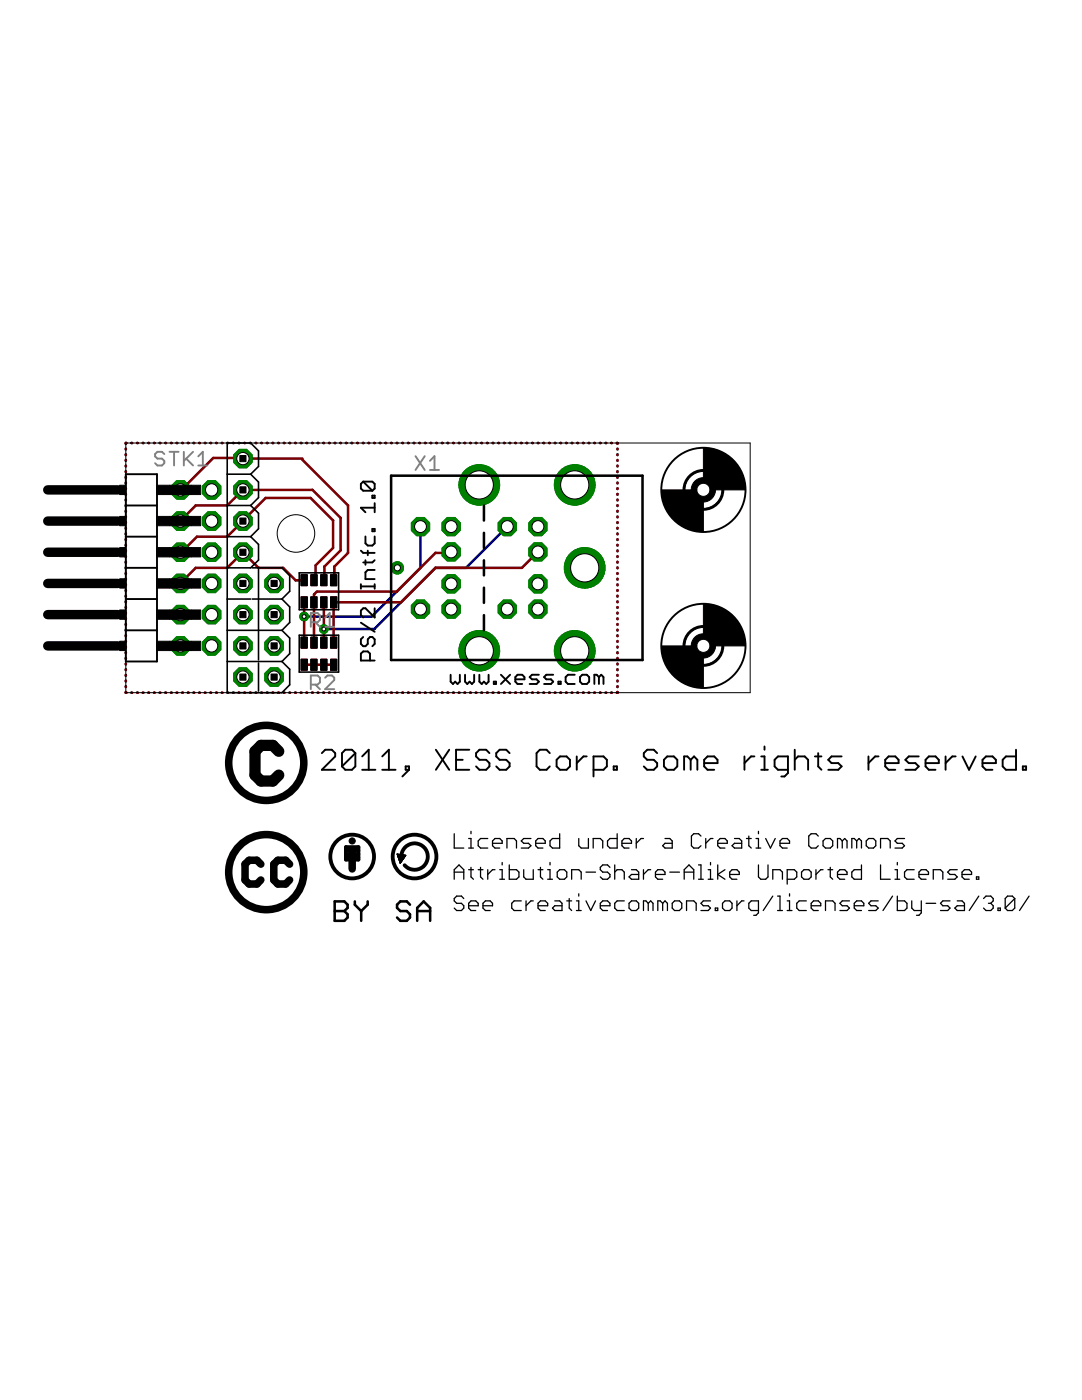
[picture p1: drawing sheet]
<svg xmlns="http://www.w3.org/2000/svg" width="216mm" height="279mm" viewBox="0 0 216 279" stroke-linecap="round" stroke-linejoin="round" font-family="sans-serif">
<g fill="#000080" stroke="#000080" stroke-width=".51">
<path d="M64.6 125.5h10.1z"/>
<path d="M86.9 113.3l-12.2 12.2z"/>
<path d="M86.9 113.3h6.1z"/>
<path d="M93 113.3l8.2-8.2z"/>
<path d="M25.1 138.2h.1z"/>
<path d="M26.2 138.2h.2z"/>
<path d="M27.3 138.2h.2z"/>
<path d="M28.5 138.2h.1z"/>
<path d="M29.6 138.2h.1z"/>
<path d="M30.7 138.2h.2z"/>
<path d="M31.9 138.2h.1z"/>
<path d="M33 138.2h.1z"/>
<path d="M34.1 138.2h.1z"/>
<path d="M35.2 138.2h.2z"/>
<path d="M36.4 138.2h.1z"/>
<path d="M37.5 138.2h.1z"/>
<path d="M38.6 138.2h.2z"/>
<path d="M39.8 138.2h.1z"/>
<path d="M40.9 138.2h.1z"/>
<path d="M42 138.2h.1z"/>
<path d="M43.1 138.2h.1z"/>
<path d="M44.3 138.2h.1z"/>
<path d="M45.4 138.2h.1z"/>
<path d="M46.5 138.2h.1z"/>
<path d="M47.6 138.2h.2z"/>
<path d="M48.7 138.2h.2z"/>
<path d="M49.9 138.2h.1z"/>
<path d="M51 138.2h.1z"/>
<path d="M52.1 138.2h.2z"/>
<path d="M53.3 138.2h.1z"/>
<path d="M54.4 138.2h.1z"/>
<path d="M55.5 138.2h.1z"/>
<path d="M56.6 138.2h.2z"/>
<path d="M57.8 138.2h.1z"/>
<path d="M58.9 138.2h.1z"/>
<path d="M60 138.2h.2z"/>
<path d="M61.2 138.2h.1z"/>
<path d="M62.3 138.2h.1z"/>
<path d="M63.4 138.2h.1z"/>
<path d="M64.5 138.2h.1z"/>
<path d="M65.6 138.2h.2z"/>
<path d="M66.8 138.2h.1z"/>
<path d="M67.9 138.2h.1z"/>
<path d="M69 138.2h.2z"/>
<path d="M70.1 138.2h.2z"/>
<path d="M71.3 138.2h.1z"/>
<path d="M72.4 138.2h.1z"/>
<path d="M73.5 138.2h.2z"/>
<path d="M74.7 138.2h.1z"/>
<path d="M75.8 138.2h.1z"/>
<path d="M76.9 138.2h.1z"/>
<path d="M78 138.2h.2z"/>
<path d="M79.2 138.2h.1z"/>
<path d="M80.3 138.2h.1z"/>
<path d="M81.4 138.2h.1z"/>
<path d="M82.5 138.2h.2z"/>
<path d="M83.7 138.2h.1z"/>
<path d="M84.8 138.2h.1z"/>
<path d="M85.9 138.2h.1z"/>
<path d="M87 138.2h.2z"/>
<path d="M88.2 138.2h.1z"/>
<path d="M89.3 138.2h.1z"/>
<path d="M90.4 138.2h.2z"/>
<path d="M91.5 138.2h.2z"/>
<path d="M92.7 138.2h.1z"/>
<path d="M93.8 138.2h.1z"/>
<path d="M94.9 138.2h.2z"/>
<path d="M96.1 138.2h.1z"/>
<path d="M97.2 138.2h.1z"/>
<path d="M98.3 138.2h.1z"/>
<path d="M99.4 138.2h.2z"/>
<path d="M100.6 138.2h.1z"/>
<path d="M101.7 138.2h.1z"/>
<path d="M102.8 138.2h.1z"/>
<path d="M103.9 138.2h.2z"/>
<path d="M105.1 138.2h.1z"/>
<path d="M106.2 138.2h.1z"/>
<path d="M107.3 138.2h.1z"/>
<path d="M108.4 138.2h.2z"/>
<path d="M109.6 138.2h.1z"/>
<path d="M110.7 138.2h.1z"/>
<path d="M111.8 138.2h.2z"/>
<path d="M112.9 138.2h.2z"/>
<path d="M114.1 138.2h.1z"/>
<path d="M115.2 138.2h.1z"/>
<path d="M116.3 138.2h.2z"/>
<path d="M117.5 138.2h.1z"/>
<path d="M118.6 138.2h.1z"/>
<path d="M119.7 138.2h.1z"/>
<path d="M120.8 138.2h.2z"/>
<path d="M122 138.2h.1z"/>
<path d="M123.1 138.2h.1z"/>
<path d="M123.2 138.1v.1z"/>
<path d="M123.2 137v.1z"/>
<path d="M123.2 135.8v.2z"/>
<path d="M123.2 134.7v.2z"/>
<path d="M123.2 133.6v.1z"/>
<path d="M123.2 132.5v.1z"/>
<path d="M123.2 131.3v.2z"/>
<path d="M123.2 130.2v.1z"/>
<path d="M123.2 129.1v.1z"/>
<path d="M123.2 128v.1z"/>
<path d="M123.2 126.8v.2z"/>
<path d="M123.2 125.7v.1z"/>
<path d="M123.2 124.6v.1z"/>
<path d="M123.2 123.4v.2z"/>
<path d="M123.2 122.3v.1z"/>
<path d="M123.2 121.2v.1z"/>
<path d="M123.2 120v.2z"/>
<path d="M123.2 118.9v.1z"/>
<path d="M123.2 117.8v.1z"/>
<path d="M123.2 116.6v.2z"/>
<path d="M123.2 115.5v.2z"/>
<path d="M123.2 114.4v.1z"/>
<path d="M123.2 113.3v.1z"/>
<path d="M123.2 112.1v.2z"/>
<path d="M123.2 111v.1z"/>
<path d="M123.2 109.9v.1z"/>
<path d="M123.2 108.8v.1z"/>
<path d="M123.2 107.6v.2z"/>
<path d="M123.2 106.5v.1z"/>
<path d="M123.2 105.4v.1z"/>
<path d="M123.2 104.2v.2z"/>
<path d="M123.2 103.1v.1z"/>
<path d="M123.2 102v.1z"/>
<path d="M123.2 100.8v.2z"/>
<path d="M123.2 99.7v.1z"/>
<path d="M123.2 98.6v.1z"/>
<path d="M123.2 97.5v.1z"/>
<path d="M123.2 96.3v.2z"/>
<path d="M123.2 95.2v.1z"/>
<path d="M123.2 94.1v.1z"/>
<path d="M123.2 92.9v.2z"/>
<path d="M123.2 91.8v.1z"/>
<path d="M123.2 90.7v.1z"/>
<path d="M123.2 89.6v.1z"/>
<path d="M123.2 88.4v.2z"/>
<path d="M123.1 88.4h.1z"/>
<path d="M122 88.4h.1z"/>
<path d="M120.8 88.4h.2z"/>
<path d="M119.7 88.4h.1z"/>
<path d="M118.6 88.4h.1z"/>
<path d="M117.5 88.4h.1z"/>
<path d="M116.3 88.4h.2z"/>
<path d="M115.2 88.4h.1z"/>
<path d="M114.1 88.4h.1z"/>
<path d="M112.9 88.4h.2z"/>
<path d="M111.8 88.4h.2z"/>
<path d="M110.7 88.4h.1z"/>
<path d="M109.6 88.4h.1z"/>
<path d="M108.4 88.4h.2z"/>
<path d="M107.3 88.4h.1z"/>
<path d="M106.2 88.4h.1z"/>
<path d="M105.1 88.4h.1z"/>
<path d="M103.9 88.4h.2z"/>
<path d="M102.8 88.4h.2z"/>
<path d="M101.7 88.4h.1z"/>
<path d="M100.6 88.4h.1z"/>
<path d="M99.4 88.4h.2z"/>
<path d="M98.3 88.4h.1z"/>
<path d="M97.2 88.4h.1z"/>
<path d="M96.1 88.4h.1z"/>
<path d="M94.9 88.4h.2z"/>
<path d="M93.8 88.4h.1z"/>
<path d="M92.7 88.4h.1z"/>
<path d="M91.5 88.4h.2z"/>
<path d="M90.4 88.4h.2z"/>
<path d="M89.3 88.4h.1z"/>
<path d="M88.2 88.4h.1z"/>
<path d="M87.1 88.4h.1z"/>
<path d="M85.9 88.4h.1z"/>
<path d="M84.8 88.4h.1z"/>
<path d="M83.7 88.4h.1z"/>
<path d="M82.5 88.4h.2z"/>
<path d="M81.4 88.4h.2z"/>
<path d="M80.3 88.4h.1z"/>
<path d="M79.2 88.4h.1z"/>
<path d="M78 88.4h.2z"/>
<path d="M76.9 88.4h.1z"/>
<path d="M75.8 88.4h.1z"/>
<path d="M74.7 88.4h.1z"/>
<path d="M73.5 88.4h.2z"/>
<path d="M72.4 88.4h.1z"/>
<path d="M71.3 88.4h.1z"/>
<path d="M70.1 88.4h.2z"/>
<path d="M69 88.4h.2z"/>
<path d="M67.9 88.4h.1z"/>
<path d="M66.8 88.4h.1z"/>
<path d="M65.7 88.4h.1z"/>
<path d="M64.5 88.4h.2z"/>
<path d="M63.4 88.4h.1z"/>
<path d="M62.3 88.4h.1z"/>
<path d="M61.2 88.4h.1z"/>
<path d="M60 88.4h.2z"/>
<path d="M58.9 88.4h.1z"/>
<path d="M57.8 88.4h.1z"/>
<path d="M56.6 88.4h.2z"/>
<path d="M55.5 88.4h.1z"/>
<path d="M54.4 88.4h.1z"/>
<path d="M53.3 88.4h.1z"/>
<path d="M52.1 88.4h.2z"/>
<path d="M51 88.4h.1z"/>
<path d="M49.9 88.4h.1z"/>
<path d="M48.8 88.4h.1z"/>
<path d="M47.6 88.4h.2z"/>
<path d="M46.5 88.4h.1z"/>
<path d="M45.4 88.4h.1z"/>
<path d="M44.3 88.4h.1z"/>
<path d="M43.1 88.4h.2z"/>
<path d="M42 88.4h.1z"/>
<path d="M40.9 88.4h.1z"/>
<path d="M39.8 88.4h.1z"/>
<path d="M38.6 88.4h.2z"/>
<path d="M37.5 88.4h.1z"/>
<path d="M36.4 88.4h.1z"/>
<path d="M35.2 88.4h.2z"/>
<path d="M34.1 88.4h.1z"/>
<path d="M33 88.4h.1z"/>
<path d="M31.9 88.4h.1z"/>
<path d="M30.7 88.4h.2z"/>
<path d="M29.6 88.4h.1z"/>
<path d="M28.5 88.4h.1z"/>
<path d="M27.4 88.4h.1z"/>
<path d="M26.2 88.4h.2z"/>
<path d="M25.1 88.4h.1z"/>
<path d="M25.1 88.4v.1z"/>
<path d="M25.1 89.6v.1z"/>
<path d="M25.1 90.7v.1z"/>
<path d="M25.1 91.8v.1z"/>
<path d="M25.1 92.9v.2z"/>
<path d="M25.1 94.1v.1z"/>
<path d="M25.1 95.2v.1z"/>
<path d="M25.1 96.3v.2z"/>
<path d="M25.1 97.5v.1z"/>
<path d="M25.1 98.6v.1z"/>
<path d="M25.1 99.7v.1z"/>
<path d="M25.1 100.8v.2z"/>
<path d="M25.1 102v.1z"/>
<path d="M25.1 103.1v.1z"/>
<path d="M25.1 104.2v.2z"/>
<path d="M25.1 105.3v.2z"/>
<path d="M25.1 106.5v.1z"/>
<path d="M25.1 107.6v.1z"/>
<path d="M25.1 108.7v.2z"/>
<path d="M25.1 109.9v.1z"/>
<path d="M25.1 111v.1z"/>
<path d="M25.1 112.1v.2z"/>
<path d="M25.1 113.3v.1z"/>
<path d="M25.1 114.4v.1z"/>
<path d="M25.1 115.5v.2z"/>
<path d="M25.1 116.6v.2z"/>
<path d="M25.1 117.8v.1z"/>
<path d="M25.1 118.9v.1z"/>
<path d="M25.1 120v.2z"/>
<path d="M25.1 121.2v.1z"/>
<path d="M25.1 122.3v.1z"/>
<path d="M25.1 123.4v.1z"/>
<path d="M25.1 124.5v.2z"/>
<path d="M25.1 125.7v.1z"/>
<path d="M25.1 126.8v.1z"/>
<path d="M25.1 127.9v.2z"/>
<path d="M25.1 129.1v.1z"/>
<path d="M25.1 130.2v.1z"/>
<path d="M25.1 131.3v.1z"/>
<path d="M25.1 132.5v.1z"/>
<path d="M25.1 133.6v.1z"/>
<path d="M25.1 134.7v.2z"/>
<path d="M25.1 135.8v.2z"/>
<path d="M25.1 137v.1z"/>
<path d="M25.1 138.1v.1z"/>
<path d="M60.7 123h13.5z"/>
<path d="M74.2 123l9.7-9.7z"/>
<path d="M83.9 105.1v8.2z"/>
</g>
<circle cx="54.7" cy="128.9" r="1.99" fill="#008000" stroke="#008000" stroke-width=".2"/>
<circle cx="54.7" cy="128.9" r="1.23" fill="#fff" stroke="#000" stroke-width=".2"/>
<circle cx="54.7" cy="122.7" r="1.99" fill="#008000" stroke="#008000" stroke-width=".2"/>
<circle cx="54.7" cy="122.7" r="1.23" fill="#fff" stroke="#000" stroke-width=".2"/>
<circle cx="48.5" cy="135.1" r="1.99" fill="#008000" stroke="#008000" stroke-width=".2"/>
<circle cx="48.5" cy="135.1" r="1.23" fill="#fff" stroke="#000" stroke-width=".2"/>
<circle cx="48.5" cy="128.9" r="1.99" fill="#008000" stroke="#008000" stroke-width=".2"/>
<circle cx="48.5" cy="128.9" r="1.23" fill="#fff" stroke="#000" stroke-width=".2"/>
<circle cx="48.5" cy="122.7" r="1.99" fill="#008000" stroke="#008000" stroke-width=".2"/>
<circle cx="48.5" cy="122.7" r="1.23" fill="#fff" stroke="#000" stroke-width=".2"/>
<circle cx="48.5" cy="116.4" r="1.99" fill="#008000" stroke="#008000" stroke-width=".2"/>
<circle cx="48.5" cy="116.4" r="1.23" fill="#fff" stroke="#000" stroke-width=".2"/>
<circle cx="48.5" cy="110.2" r="1.99" fill="#008000" stroke="#008000" stroke-width=".2"/>
<circle cx="48.5" cy="110.2" r="1.23" fill="#fff" stroke="#000" stroke-width=".2"/>
<circle cx="48.5" cy="104" r="1.99" fill="#008000" stroke="#008000" stroke-width=".2"/>
<circle cx="48.5" cy="104" r="1.23" fill="#fff" stroke="#000" stroke-width=".2"/>
<circle cx="48.5" cy="97.8" r="1.99" fill="#008000" stroke="#008000" stroke-width=".2"/>
<circle cx="48.5" cy="97.8" r="1.23" fill="#fff" stroke="#000" stroke-width=".2"/>
<circle cx="48.5" cy="91.5" r="1.99" fill="#008000" stroke="#008000" stroke-width=".2"/>
<circle cx="48.5" cy="91.5" r="1.23" fill="#fff" stroke="#000" stroke-width=".2"/>
<circle cx="54.7" cy="135.1" r="1.99" fill="#008000" stroke="#008000" stroke-width=".2"/>
<circle cx="54.7" cy="135.1" r="1.23" fill="#fff" stroke="#000" stroke-width=".2"/>
<circle cx="54.7" cy="116.4" r="1.99" fill="#008000" stroke="#008000" stroke-width=".2"/>
<circle cx="54.7" cy="116.4" r="1.23" fill="#fff" stroke="#000" stroke-width=".2"/>
<circle cx="36" cy="128.9" r="1.99" fill="#008000" stroke="#008000" stroke-width=".2"/>
<circle cx="36" cy="128.9" r="1.23" fill="#fff" stroke="#000" stroke-width=".2"/>
<circle cx="36" cy="122.7" r="1.99" fill="#008000" stroke="#008000" stroke-width=".2"/>
<circle cx="36" cy="122.7" r="1.23" fill="#fff" stroke="#000" stroke-width=".2"/>
<circle cx="36" cy="116.4" r="1.99" fill="#008000" stroke="#008000" stroke-width=".2"/>
<circle cx="36" cy="116.4" r="1.23" fill="#fff" stroke="#000" stroke-width=".2"/>
<circle cx="36" cy="110.2" r="1.99" fill="#008000" stroke="#008000" stroke-width=".2"/>
<circle cx="36" cy="110.2" r="1.23" fill="#fff" stroke="#000" stroke-width=".2"/>
<circle cx="36" cy="104" r="1.99" fill="#008000" stroke="#008000" stroke-width=".2"/>
<circle cx="36" cy="104" r="1.23" fill="#fff" stroke="#000" stroke-width=".2"/>
<circle cx="36" cy="97.8" r="1.99" fill="#008000" stroke="#008000" stroke-width=".2"/>
<circle cx="36" cy="97.8" r="1.23" fill="#fff" stroke="#000" stroke-width=".2"/>
<circle cx="42.2" cy="128.9" r="1.99" fill="#008000" stroke="#008000" stroke-width=".2"/>
<circle cx="42.2" cy="128.9" r="1.23" fill="#fff" stroke="#000" stroke-width=".2"/>
<circle cx="42.2" cy="122.7" r="1.99" fill="#008000" stroke="#008000" stroke-width=".2"/>
<circle cx="42.2" cy="122.7" r="1.23" fill="#fff" stroke="#000" stroke-width=".2"/>
<circle cx="42.2" cy="116.4" r="1.99" fill="#008000" stroke="#008000" stroke-width=".2"/>
<circle cx="42.2" cy="116.4" r="1.23" fill="#fff" stroke="#000" stroke-width=".2"/>
<circle cx="42.2" cy="110.2" r="1.99" fill="#008000" stroke="#008000" stroke-width=".2"/>
<circle cx="42.2" cy="110.2" r="1.23" fill="#fff" stroke="#000" stroke-width=".2"/>
<circle cx="42.2" cy="104" r="1.99" fill="#008000" stroke="#008000" stroke-width=".2"/>
<circle cx="42.2" cy="104" r="1.23" fill="#fff" stroke="#000" stroke-width=".2"/>
<circle cx="42.2" cy="97.8" r="1.99" fill="#008000" stroke="#008000" stroke-width=".2"/>
<circle cx="42.2" cy="97.8" r="1.23" fill="#fff" stroke="#000" stroke-width=".2"/>
<circle cx="107.3" cy="110.2" r="1.97" fill="#008000" stroke="#008000" stroke-width=".2"/>
<circle cx="107.3" cy="110.2" r="1.19" fill="#fff" stroke="#000" stroke-width=".2"/>
<circle cx="107.3" cy="116.5" r="1.97" fill="#008000" stroke="#008000" stroke-width=".2"/>
<circle cx="107.3" cy="116.5" r="1.19" fill="#fff" stroke="#000" stroke-width=".2"/>
<circle cx="107.3" cy="105.1" r="1.97" fill="#008000" stroke="#008000" stroke-width=".2"/>
<circle cx="107.3" cy="105.1" r="1.19" fill="#fff" stroke="#000" stroke-width=".2"/>
<circle cx="107.3" cy="121.6" r="1.97" fill="#008000" stroke="#008000" stroke-width=".2"/>
<circle cx="107.3" cy="121.6" r="1.19" fill="#fff" stroke="#000" stroke-width=".2"/>
<circle cx="101.2" cy="121.6" r="1.97" fill="#008000" stroke="#008000" stroke-width=".2"/>
<circle cx="101.2" cy="121.6" r="1.19" fill="#fff" stroke="#000" stroke-width=".2"/>
<circle cx="101.2" cy="105.1" r="1.97" fill="#008000" stroke="#008000" stroke-width=".2"/>
<circle cx="101.2" cy="105.1" r="1.19" fill="#fff" stroke="#000" stroke-width=".2"/>
<circle cx="116.7" cy="113.3" r="4.1" fill="#008000" stroke="#008000" stroke-width=".2"/>
<circle cx="116.7" cy="113.3" r="2.82" fill="#fff" stroke="#000" stroke-width=".2"/>
<circle cx="95.6" cy="129.9" r="4.1" fill="#008000" stroke="#008000" stroke-width=".2"/>
<circle cx="95.6" cy="129.9" r="2.82" fill="#fff" stroke="#000" stroke-width=".2"/>
<circle cx="95.6" cy="96.8" r="4.1" fill="#008000" stroke="#008000" stroke-width=".2"/>
<circle cx="95.6" cy="96.8" r="2.82" fill="#fff" stroke="#000" stroke-width=".2"/>
<circle cx="90" cy="110.2" r="1.97" fill="#008000" stroke="#008000" stroke-width=".2"/>
<circle cx="90" cy="110.2" r="1.19" fill="#fff" stroke="#000" stroke-width=".2"/>
<circle cx="90" cy="116.5" r="1.97" fill="#008000" stroke="#008000" stroke-width=".2"/>
<circle cx="90" cy="116.5" r="1.19" fill="#fff" stroke="#000" stroke-width=".2"/>
<circle cx="90" cy="105.1" r="1.97" fill="#008000" stroke="#008000" stroke-width=".2"/>
<circle cx="90" cy="105.1" r="1.19" fill="#fff" stroke="#000" stroke-width=".2"/>
<circle cx="90" cy="121.6" r="1.97" fill="#008000" stroke="#008000" stroke-width=".2"/>
<circle cx="90" cy="121.6" r="1.19" fill="#fff" stroke="#000" stroke-width=".2"/>
<circle cx="83.9" cy="121.6" r="1.97" fill="#008000" stroke="#008000" stroke-width=".2"/>
<circle cx="83.9" cy="121.6" r="1.19" fill="#fff" stroke="#000" stroke-width=".2"/>
<circle cx="83.9" cy="105.1" r="1.97" fill="#008000" stroke="#008000" stroke-width=".2"/>
<circle cx="83.9" cy="105.1" r="1.19" fill="#fff" stroke="#000" stroke-width=".2"/>
<circle cx="114.7" cy="129.9" r="4.1" fill="#008000" stroke="#008000" stroke-width=".2"/>
<circle cx="114.7" cy="129.9" r="2.82" fill="#fff" stroke="#000" stroke-width=".2"/>
<circle cx="114.7" cy="96.8" r="4.1" fill="#008000" stroke="#008000" stroke-width=".2"/>
<circle cx="114.7" cy="96.8" r="2.82" fill="#fff" stroke="#000" stroke-width=".2"/>
<circle cx="79.3" cy="113.3" r="1.23" fill="#008000" stroke="#008000" stroke-width=".2"/>
<circle cx="79.3" cy="113.3" r=".61" fill="#fff" stroke="#000" stroke-width=".2"/>
<circle cx="64.6" cy="125.5" r=".87" fill="#008000" stroke="#008000" stroke-width=".2"/>
<circle cx="64.6" cy="125.5" r=".38" fill="#fff" stroke="#000" stroke-width=".2"/>
<circle cx="60.7" cy="123" r=".87" fill="#008000" stroke="#008000" stroke-width=".2"/>
<circle cx="60.7" cy="123" r=".38" fill="#fff" stroke="#000" stroke-width=".2"/>
<g fill="#800000" stroke="#800000" stroke-width=".2">
<path d="M66 114.7h1.2v2.2h-1.2z"/>
<path d="M64 114.7h1.2v2.2h-1.2z"/>
<path d="M62 114.7h1.3v2.2h-1.3z"/>
<path d="M60.1 114.7h1.2v2.2h-1.2z"/>
<path d="M60.1 119.1h1.2v2.2h-1.2z"/>
<path d="M62 119.1h1.3v2.2h-1.3z"/>
<path d="M64 119.1h1.2v2.2h-1.2z"/>
<path d="M66 119.1h1.2v2.2h-1.2z"/>
<path d="M66 127.1h1.2v2.2h-1.2z"/>
<path d="M64 127.1h1.2v2.2h-1.2z"/>
<path d="M62 127.1h1.3v2.2h-1.3z"/>
<path d="M60.1 127.1h1.2v2.2h-1.2z"/>
<path d="M60.1 131.6h1.2v2.2h-1.2z"/>
<path d="M62 131.6h1.3v2.2h-1.3z"/>
<path d="M64 131.6h1.2v2.2h-1.2z"/>
<path d="M66 131.6h1.2v2.2h-1.2z"/>
</g>
<g fill="#800000" stroke="#800000" stroke-width=".51">
<path d="M66.6 120.2v8z"/>
<path d="M66.6 120.2h13.4z"/>
<path d="M86.9 113.3l-6.9 6.9z"/>
<path d="M86.9 113.3h17.2z"/>
<path d="M104.1 113.3l3.2-3.1z"/>
<path d="M64.6 125.5v2.7z"/>
<path d="M64.6 120.2v5.3z"/>
<path d="M25.1 88.4h.1z"/>
<path d="M26.2 88.4h.2z"/>
<path d="M27.3 88.4h.2z"/>
<path d="M28.5 88.4h.1z"/>
<path d="M29.6 88.4h.1z"/>
<path d="M30.7 88.4h.2z"/>
<path d="M31.9 88.4h.1z"/>
<path d="M33 88.4h.1z"/>
<path d="M34.1 88.4h.1z"/>
<path d="M35.2 88.4h.2z"/>
<path d="M36.4 88.4h.1z"/>
<path d="M37.5 88.4h.1z"/>
<path d="M38.6 88.4h.2z"/>
<path d="M39.8 88.4h.1z"/>
<path d="M40.9 88.4h.1z"/>
<path d="M42 88.4h.1z"/>
<path d="M43.1 88.4h.1z"/>
<path d="M44.3 88.4h.1z"/>
<path d="M45.4 88.4h.1z"/>
<path d="M46.5 88.4h.1z"/>
<path d="M47.6 88.4h.2z"/>
<path d="M48.7 88.4h.2z"/>
<path d="M49.9 88.4h.1z"/>
<path d="M51 88.4h.1z"/>
<path d="M52.1 88.4h.2z"/>
<path d="M53.3 88.4h.1z"/>
<path d="M54.4 88.4h.1z"/>
<path d="M55.5 88.4h.1z"/>
<path d="M56.6 88.4h.2z"/>
<path d="M57.8 88.4h.1z"/>
<path d="M58.9 88.4h.1z"/>
<path d="M60 88.4h.2z"/>
<path d="M61.2 88.4h.1z"/>
<path d="M62.3 88.4h.1z"/>
<path d="M63.4 88.4h.1z"/>
<path d="M64.5 88.4h.1z"/>
<path d="M65.6 88.4h.2z"/>
<path d="M66.8 88.4h.1z"/>
<path d="M67.9 88.4h.1z"/>
<path d="M69 88.4h.2z"/>
<path d="M70.1 88.4h.2z"/>
<path d="M71.3 88.4h.1z"/>
<path d="M72.4 88.4h.1z"/>
<path d="M73.5 88.4h.2z"/>
<path d="M74.7 88.4h.1z"/>
<path d="M75.8 88.4h.1z"/>
<path d="M76.9 88.4h.1z"/>
<path d="M78 88.4h.2z"/>
<path d="M79.2 88.4h.1z"/>
<path d="M80.3 88.4h.1z"/>
<path d="M81.4 88.4h.1z"/>
<path d="M82.5 88.4h.2z"/>
<path d="M83.7 88.4h.1z"/>
<path d="M84.8 88.4h.1z"/>
<path d="M85.9 88.4h.1z"/>
<path d="M87 88.4h.2z"/>
<path d="M88.2 88.4h.1z"/>
<path d="M89.3 88.4h.1z"/>
<path d="M90.4 88.4h.2z"/>
<path d="M91.5 88.4h.2z"/>
<path d="M92.7 88.4h.1z"/>
<path d="M93.8 88.4h.1z"/>
<path d="M94.9 88.4h.2z"/>
<path d="M96.1 88.4h.1z"/>
<path d="M97.2 88.4h.1z"/>
<path d="M98.3 88.4h.1z"/>
<path d="M99.4 88.4h.2z"/>
<path d="M100.6 88.4h.1z"/>
<path d="M101.7 88.4h.1z"/>
<path d="M102.8 88.4h.1z"/>
<path d="M103.9 88.4h.2z"/>
<path d="M105.1 88.4h.1z"/>
<path d="M106.2 88.4h.1z"/>
<path d="M107.3 88.4h.1z"/>
<path d="M108.4 88.4h.2z"/>
<path d="M109.6 88.4h.1z"/>
<path d="M110.7 88.4h.1z"/>
<path d="M111.8 88.4h.2z"/>
<path d="M112.9 88.4h.2z"/>
<path d="M114.1 88.4h.1z"/>
<path d="M115.2 88.4h.1z"/>
<path d="M116.3 88.4h.2z"/>
<path d="M117.5 88.4h.1z"/>
<path d="M118.6 88.4h.1z"/>
<path d="M119.7 88.4h.1z"/>
<path d="M120.8 88.4h.2z"/>
<path d="M122 88.4h.1z"/>
<path d="M123.1 88.4h.1z"/>
<path d="M123.2 88.4v.1z"/>
<path d="M123.2 89.6v.1z"/>
<path d="M123.2 90.7v.1z"/>
<path d="M123.2 91.8v.1z"/>
<path d="M123.2 92.9v.2z"/>
<path d="M123.2 94.1v.1z"/>
<path d="M123.2 95.2v.1z"/>
<path d="M123.2 96.3v.2z"/>
<path d="M123.2 97.5v.1z"/>
<path d="M123.2 98.6v.1z"/>
<path d="M123.2 99.7v.1z"/>
<path d="M123.2 100.8v.2z"/>
<path d="M123.2 102v.1z"/>
<path d="M123.2 103.1v.1z"/>
<path d="M123.2 104.2v.2z"/>
<path d="M123.2 105.3v.2z"/>
<path d="M123.2 106.5v.1z"/>
<path d="M123.2 107.6v.1z"/>
<path d="M123.2 108.7v.2z"/>
<path d="M123.2 109.9v.1z"/>
<path d="M123.2 111v.1z"/>
<path d="M123.2 112.1v.2z"/>
<path d="M123.2 113.3v.1z"/>
<path d="M123.2 114.4v.1z"/>
<path d="M123.2 115.5v.2z"/>
<path d="M123.2 116.6v.2z"/>
<path d="M123.2 117.8v.1z"/>
<path d="M123.2 118.9v.1z"/>
<path d="M123.2 120v.2z"/>
<path d="M123.2 121.2v.1z"/>
<path d="M123.2 122.3v.1z"/>
<path d="M123.2 123.4v.1z"/>
<path d="M123.2 124.5v.2z"/>
<path d="M123.2 125.7v.1z"/>
<path d="M123.2 126.8v.1z"/>
<path d="M123.2 127.9v.2z"/>
<path d="M123.2 129.1v.1z"/>
<path d="M123.2 130.2v.1z"/>
<path d="M123.2 131.3v.1z"/>
<path d="M123.2 132.5v.1z"/>
<path d="M123.2 133.6v.1z"/>
<path d="M123.2 134.7v.2z"/>
<path d="M123.2 135.8v.2z"/>
<path d="M123.2 137v.1z"/>
<path d="M123.2 138.1v.1z"/>
<path d="M123.1 138.2h.1z"/>
<path d="M122 138.2h.1z"/>
<path d="M120.8 138.2h.2z"/>
<path d="M119.7 138.2h.1z"/>
<path d="M118.6 138.2h.1z"/>
<path d="M117.5 138.2h.1z"/>
<path d="M116.3 138.2h.2z"/>
<path d="M115.2 138.2h.1z"/>
<path d="M114.1 138.2h.1z"/>
<path d="M112.9 138.2h.2z"/>
<path d="M111.8 138.2h.2z"/>
<path d="M110.7 138.2h.1z"/>
<path d="M109.6 138.2h.1z"/>
<path d="M108.4 138.2h.2z"/>
<path d="M107.3 138.2h.1z"/>
<path d="M106.2 138.2h.1z"/>
<path d="M105.1 138.2h.1z"/>
<path d="M103.9 138.2h.2z"/>
<path d="M102.8 138.2h.2z"/>
<path d="M101.7 138.2h.1z"/>
<path d="M100.6 138.2h.1z"/>
<path d="M99.4 138.2h.2z"/>
<path d="M98.3 138.2h.1z"/>
<path d="M97.2 138.2h.1z"/>
<path d="M96.1 138.2h.1z"/>
<path d="M94.9 138.2h.2z"/>
<path d="M93.8 138.2h.1z"/>
<path d="M92.7 138.2h.1z"/>
<path d="M91.5 138.2h.2z"/>
<path d="M90.4 138.2h.2z"/>
<path d="M89.3 138.2h.1z"/>
<path d="M88.2 138.2h.1z"/>
<path d="M87.1 138.2h.1z"/>
<path d="M85.9 138.2h.1z"/>
<path d="M84.8 138.2h.1z"/>
<path d="M83.7 138.2h.1z"/>
<path d="M82.5 138.2h.2z"/>
<path d="M81.4 138.2h.2z"/>
<path d="M80.3 138.2h.1z"/>
<path d="M79.2 138.2h.1z"/>
<path d="M78 138.2h.2z"/>
<path d="M76.9 138.2h.1z"/>
<path d="M75.8 138.2h.1z"/>
<path d="M74.7 138.2h.1z"/>
<path d="M73.5 138.2h.2z"/>
<path d="M72.4 138.2h.1z"/>
<path d="M71.3 138.2h.1z"/>
<path d="M70.1 138.2h.2z"/>
<path d="M69 138.2h.2z"/>
<path d="M67.9 138.2h.1z"/>
<path d="M66.8 138.2h.1z"/>
<path d="M65.7 138.2h.1z"/>
<path d="M64.5 138.2h.2z"/>
<path d="M63.4 138.2h.1z"/>
<path d="M62.3 138.2h.1z"/>
<path d="M61.2 138.2h.1z"/>
<path d="M60 138.2h.2z"/>
<path d="M58.9 138.2h.1z"/>
<path d="M57.8 138.2h.1z"/>
<path d="M56.6 138.2h.2z"/>
<path d="M55.5 138.2h.1z"/>
<path d="M54.4 138.2h.1z"/>
<path d="M53.3 138.2h.1z"/>
<path d="M52.1 138.2h.2z"/>
<path d="M51 138.2h.1z"/>
<path d="M49.9 138.2h.1z"/>
<path d="M48.8 138.2h.1z"/>
<path d="M47.6 138.2h.2z"/>
<path d="M46.5 138.2h.1z"/>
<path d="M45.4 138.2h.1z"/>
<path d="M44.3 138.2h.1z"/>
<path d="M43.1 138.2h.2z"/>
<path d="M42 138.2h.1z"/>
<path d="M40.9 138.2h.1z"/>
<path d="M39.8 138.2h.1z"/>
<path d="M38.6 138.2h.2z"/>
<path d="M37.5 138.2h.1z"/>
<path d="M36.4 138.2h.1z"/>
<path d="M35.2 138.2h.2z"/>
<path d="M34.1 138.2h.1z"/>
<path d="M33 138.2h.1z"/>
<path d="M31.9 138.2h.1z"/>
<path d="M30.7 138.2h.2z"/>
<path d="M29.6 138.2h.1z"/>
<path d="M28.5 138.2h.1z"/>
<path d="M27.4 138.2h.1z"/>
<path d="M26.2 138.2h.2z"/>
<path d="M25.1 138.2h.1z"/>
<path d="M25.1 138.1v.1z"/>
<path d="M25.1 137v.1z"/>
<path d="M25.1 135.8v.2z"/>
<path d="M25.1 134.7v.2z"/>
<path d="M25.1 133.6v.1z"/>
<path d="M25.1 132.5v.1z"/>
<path d="M25.1 131.3v.2z"/>
<path d="M25.1 130.2v.1z"/>
<path d="M25.1 129.1v.1z"/>
<path d="M25.1 128v.1z"/>
<path d="M25.1 126.8v.2z"/>
<path d="M25.1 125.7v.1z"/>
<path d="M25.1 124.6v.1z"/>
<path d="M25.1 123.4v.2z"/>
<path d="M25.1 122.3v.1z"/>
<path d="M25.1 121.2v.1z"/>
<path d="M25.1 120v.2z"/>
<path d="M25.1 118.9v.1z"/>
<path d="M25.1 117.8v.1z"/>
<path d="M25.1 116.6v.2z"/>
<path d="M25.1 115.5v.2z"/>
<path d="M25.1 114.4v.1z"/>
<path d="M25.1 113.3v.1z"/>
<path d="M25.1 112.1v.2z"/>
<path d="M25.1 111v.1z"/>
<path d="M25.1 109.9v.1z"/>
<path d="M25.1 108.8v.1z"/>
<path d="M25.1 107.6v.2z"/>
<path d="M25.1 106.5v.1z"/>
<path d="M25.1 105.4v.1z"/>
<path d="M25.1 104.2v.2z"/>
<path d="M25.1 103.1v.1z"/>
<path d="M25.1 102v.1z"/>
<path d="M25.1 100.8v.2z"/>
<path d="M25.1 99.7v.1z"/>
<path d="M25.1 98.6v.1z"/>
<path d="M25.1 97.5v.1z"/>
<path d="M25.1 96.3v.2z"/>
<path d="M25.1 95.2v.1z"/>
<path d="M25.1 94.1v.1z"/>
<path d="M25.1 92.9v.2z"/>
<path d="M25.1 91.8v.1z"/>
<path d="M25.1 90.7v.1z"/>
<path d="M25.1 89.6v.1z"/>
<path d="M25.1 88.4v.2z"/>
<path d="M64.6 132.7h2z"/>
<path d="M62.7 132.7h1.9z"/>
<path d="M60.7 132.7h2z"/>
<path d="M53 99.4l-4.5 4.5z"/>
<path d="M36 110.2h.2z"/>
<path d="M36.2 110.2l3.1-3.1z"/>
<path d="M39.3 107.1h6z"/>
<path d="M45.3 107.1l3.2-3.1z"/>
<path d="M53 99.4h9z"/>
<path d="M62 99.4l4.5 4.5z"/>
<path d="M66.5 103.9v5.4z"/>
<path d="M66.5 109.3l-3.5 3.5z"/>
<path d="M63 112.8v2.7z"/>
<path d="M63 115.5l-.3 .3z"/>
<path d="M60.7 115.8l-.3 .3z"/>
<path d="M36 116.4l3.1-3.1z"/>
<path d="M39.1 113.3h6.2z"/>
<path d="M45.3 113.3l3.2-3.1z"/>
<path d="M48.5 110.3l3.1 3z"/>
<path d="M51.6 113.3h4.9z"/>
<path d="M56.5 113.3l2.5 2.5z"/>
<path d="M59 115.8h1.7z"/>
<path d="M62.7 120.2v8z"/>
<path d="M62.7 118.6v1.6z"/>
<path d="M62.7 118.6l.5-.5z"/>
<path d="M63.2 118.1h16z"/>
<path d="M86.9 110.3l-7.7 7.8z"/>
<path d="M86.9 110.3h2.9z"/>
<path d="M89.8 110.3l.2-.1z"/>
<path d="M60.7 123v5.2z"/>
<path d="M60.7 120.2v2.8z"/>
<path d="M48.5 91.5h11.8z"/>
<path d="M66.6 115.8l.1-.1z"/>
<path d="M36 97.8h.2z"/>
<path d="M42.5 91.4l-6.3 6.4z"/>
<path d="M42.5 91.4h5.8z"/>
<path d="M48.3 91.4l.2 .1z"/>
<path d="M60.3 91.5v.2z"/>
<path d="M60.3 91.7l9.1 9.2z"/>
<path d="M69.4 100.9v9.4z"/>
<path d="M69.4 110.3l-2.7 2.8z"/>
<path d="M66.7 113.1v2.6z"/>
<path d="M66.7 115.7l-.1 .1z"/>
<path d="M36 103.9l3.1-3z"/>
<path d="M39.1 100.9h6.2z"/>
<path d="M45.3 100.9l3.2-3.1z"/>
<path d="M48.5 97.8h13.9z"/>
<path d="M62.4 97.8l5.6 5.6z"/>
<path d="M68 103.4v6.4z"/>
<path d="M68 109.8l-3.3 3.3z"/>
<path d="M64.7 113.1v2.6z"/>
<path d="M64.7 115.7l-.1 .1z"/>
</g>
<circle cx="54.7" cy="128.9" r="1.99" fill="#008000" stroke="#008000" stroke-width=".2"/>
<circle cx="54.7" cy="128.9" r="1.23" fill="#fff" stroke="#000" stroke-width=".2"/>
<circle cx="54.7" cy="122.7" r="1.99" fill="#008000" stroke="#008000" stroke-width=".2"/>
<circle cx="54.7" cy="122.7" r="1.23" fill="#fff" stroke="#000" stroke-width=".2"/>
<circle cx="48.5" cy="135.1" r="1.99" fill="#008000" stroke="#008000" stroke-width=".2"/>
<circle cx="48.5" cy="135.1" r="1.23" fill="#fff" stroke="#000" stroke-width=".2"/>
<circle cx="48.5" cy="128.9" r="1.99" fill="#008000" stroke="#008000" stroke-width=".2"/>
<circle cx="48.5" cy="128.9" r="1.23" fill="#fff" stroke="#000" stroke-width=".2"/>
<circle cx="48.5" cy="122.7" r="1.99" fill="#008000" stroke="#008000" stroke-width=".2"/>
<circle cx="48.5" cy="122.7" r="1.23" fill="#fff" stroke="#000" stroke-width=".2"/>
<circle cx="48.5" cy="116.4" r="1.99" fill="#008000" stroke="#008000" stroke-width=".2"/>
<circle cx="48.5" cy="116.4" r="1.23" fill="#fff" stroke="#000" stroke-width=".2"/>
<circle cx="48.5" cy="110.2" r="1.99" fill="#008000" stroke="#008000" stroke-width=".2"/>
<circle cx="48.5" cy="110.2" r="1.23" fill="#fff" stroke="#000" stroke-width=".2"/>
<circle cx="48.5" cy="104" r="1.99" fill="#008000" stroke="#008000" stroke-width=".2"/>
<circle cx="48.5" cy="104" r="1.23" fill="#fff" stroke="#000" stroke-width=".2"/>
<circle cx="48.5" cy="97.8" r="1.99" fill="#008000" stroke="#008000" stroke-width=".2"/>
<circle cx="48.5" cy="97.8" r="1.23" fill="#fff" stroke="#000" stroke-width=".2"/>
<circle cx="48.5" cy="91.5" r="1.99" fill="#008000" stroke="#008000" stroke-width=".2"/>
<circle cx="48.5" cy="91.5" r="1.23" fill="#fff" stroke="#000" stroke-width=".2"/>
<circle cx="54.7" cy="135.1" r="1.99" fill="#008000" stroke="#008000" stroke-width=".2"/>
<circle cx="54.7" cy="135.1" r="1.23" fill="#fff" stroke="#000" stroke-width=".2"/>
<circle cx="54.7" cy="116.4" r="1.99" fill="#008000" stroke="#008000" stroke-width=".2"/>
<circle cx="54.7" cy="116.4" r="1.23" fill="#fff" stroke="#000" stroke-width=".2"/>
<circle cx="36" cy="128.9" r="1.99" fill="#008000" stroke="#008000" stroke-width=".2"/>
<circle cx="36" cy="128.9" r="1.23" fill="#fff" stroke="#000" stroke-width=".2"/>
<circle cx="36" cy="122.7" r="1.99" fill="#008000" stroke="#008000" stroke-width=".2"/>
<circle cx="36" cy="122.7" r="1.23" fill="#fff" stroke="#000" stroke-width=".2"/>
<circle cx="36" cy="116.4" r="1.99" fill="#008000" stroke="#008000" stroke-width=".2"/>
<circle cx="36" cy="116.4" r="1.23" fill="#fff" stroke="#000" stroke-width=".2"/>
<circle cx="36" cy="110.2" r="1.99" fill="#008000" stroke="#008000" stroke-width=".2"/>
<circle cx="36" cy="110.2" r="1.23" fill="#fff" stroke="#000" stroke-width=".2"/>
<circle cx="36" cy="104" r="1.99" fill="#008000" stroke="#008000" stroke-width=".2"/>
<circle cx="36" cy="104" r="1.23" fill="#fff" stroke="#000" stroke-width=".2"/>
<circle cx="36" cy="97.8" r="1.99" fill="#008000" stroke="#008000" stroke-width=".2"/>
<circle cx="36" cy="97.8" r="1.23" fill="#fff" stroke="#000" stroke-width=".2"/>
<circle cx="42.2" cy="128.9" r="1.99" fill="#008000" stroke="#008000" stroke-width=".2"/>
<circle cx="42.2" cy="128.9" r="1.23" fill="#fff" stroke="#000" stroke-width=".2"/>
<circle cx="42.2" cy="122.7" r="1.99" fill="#008000" stroke="#008000" stroke-width=".2"/>
<circle cx="42.2" cy="122.7" r="1.23" fill="#fff" stroke="#000" stroke-width=".2"/>
<circle cx="42.2" cy="116.4" r="1.99" fill="#008000" stroke="#008000" stroke-width=".2"/>
<circle cx="42.2" cy="116.4" r="1.23" fill="#fff" stroke="#000" stroke-width=".2"/>
<circle cx="42.2" cy="110.2" r="1.99" fill="#008000" stroke="#008000" stroke-width=".2"/>
<circle cx="42.2" cy="110.2" r="1.23" fill="#fff" stroke="#000" stroke-width=".2"/>
<circle cx="42.2" cy="104" r="1.99" fill="#008000" stroke="#008000" stroke-width=".2"/>
<circle cx="42.2" cy="104" r="1.23" fill="#fff" stroke="#000" stroke-width=".2"/>
<circle cx="42.2" cy="97.8" r="1.99" fill="#008000" stroke="#008000" stroke-width=".2"/>
<circle cx="42.2" cy="97.8" r="1.23" fill="#fff" stroke="#000" stroke-width=".2"/>
<circle cx="107.3" cy="110.2" r="1.97" fill="#008000" stroke="#008000" stroke-width=".2"/>
<circle cx="107.3" cy="110.2" r="1.19" fill="#fff" stroke="#000" stroke-width=".2"/>
<circle cx="107.3" cy="116.5" r="1.97" fill="#008000" stroke="#008000" stroke-width=".2"/>
<circle cx="107.3" cy="116.5" r="1.19" fill="#fff" stroke="#000" stroke-width=".2"/>
<circle cx="107.3" cy="105.1" r="1.97" fill="#008000" stroke="#008000" stroke-width=".2"/>
<circle cx="107.3" cy="105.1" r="1.19" fill="#fff" stroke="#000" stroke-width=".2"/>
<circle cx="107.3" cy="121.6" r="1.97" fill="#008000" stroke="#008000" stroke-width=".2"/>
<circle cx="107.3" cy="121.6" r="1.19" fill="#fff" stroke="#000" stroke-width=".2"/>
<circle cx="101.2" cy="121.6" r="1.97" fill="#008000" stroke="#008000" stroke-width=".2"/>
<circle cx="101.2" cy="121.6" r="1.19" fill="#fff" stroke="#000" stroke-width=".2"/>
<circle cx="101.2" cy="105.1" r="1.97" fill="#008000" stroke="#008000" stroke-width=".2"/>
<circle cx="101.2" cy="105.1" r="1.19" fill="#fff" stroke="#000" stroke-width=".2"/>
<circle cx="116.7" cy="113.3" r="4.1" fill="#008000" stroke="#008000" stroke-width=".2"/>
<circle cx="116.7" cy="113.3" r="2.82" fill="#fff" stroke="#000" stroke-width=".2"/>
<circle cx="95.6" cy="129.9" r="4.1" fill="#008000" stroke="#008000" stroke-width=".2"/>
<circle cx="95.6" cy="129.9" r="2.82" fill="#fff" stroke="#000" stroke-width=".2"/>
<circle cx="95.6" cy="96.8" r="4.1" fill="#008000" stroke="#008000" stroke-width=".2"/>
<circle cx="95.6" cy="96.8" r="2.82" fill="#fff" stroke="#000" stroke-width=".2"/>
<circle cx="90" cy="110.2" r="1.97" fill="#008000" stroke="#008000" stroke-width=".2"/>
<circle cx="90" cy="110.2" r="1.19" fill="#fff" stroke="#000" stroke-width=".2"/>
<circle cx="90" cy="116.5" r="1.97" fill="#008000" stroke="#008000" stroke-width=".2"/>
<circle cx="90" cy="116.5" r="1.19" fill="#fff" stroke="#000" stroke-width=".2"/>
<circle cx="90" cy="105.1" r="1.97" fill="#008000" stroke="#008000" stroke-width=".2"/>
<circle cx="90" cy="105.1" r="1.19" fill="#fff" stroke="#000" stroke-width=".2"/>
<circle cx="90" cy="121.6" r="1.97" fill="#008000" stroke="#008000" stroke-width=".2"/>
<circle cx="90" cy="121.6" r="1.19" fill="#fff" stroke="#000" stroke-width=".2"/>
<circle cx="83.9" cy="121.6" r="1.97" fill="#008000" stroke="#008000" stroke-width=".2"/>
<circle cx="83.9" cy="121.6" r="1.19" fill="#fff" stroke="#000" stroke-width=".2"/>
<circle cx="83.9" cy="105.1" r="1.97" fill="#008000" stroke="#008000" stroke-width=".2"/>
<circle cx="83.9" cy="105.1" r="1.19" fill="#fff" stroke="#000" stroke-width=".2"/>
<circle cx="114.7" cy="129.9" r="4.1" fill="#008000" stroke="#008000" stroke-width=".2"/>
<circle cx="114.7" cy="129.9" r="2.82" fill="#fff" stroke="#000" stroke-width=".2"/>
<circle cx="114.7" cy="96.8" r="4.1" fill="#008000" stroke="#008000" stroke-width=".2"/>
<circle cx="114.7" cy="96.8" r="2.82" fill="#fff" stroke="#000" stroke-width=".2"/>
<circle cx="79.3" cy="113.3" r="1.23" fill="#008000" stroke="#008000" stroke-width=".2"/>
<circle cx="79.3" cy="113.3" r=".61" fill="#fff" stroke="#000" stroke-width=".2"/>
<circle cx="64.6" cy="125.5" r=".87" fill="#008000" stroke="#008000" stroke-width=".2"/>
<circle cx="64.6" cy="125.5" r=".38" fill="#fff" stroke="#000" stroke-width=".2"/>
<circle cx="60.7" cy="123" r=".87" fill="#008000" stroke="#008000" stroke-width=".2"/>
<circle cx="60.7" cy="123" r=".38" fill="#fff" stroke="#000" stroke-width=".2"/>
<g fill="#000" stroke="#000" stroke-width=".38">
<path d="M25.1 94.6v6.3zM25.1 94.6h6.2zM72 96.6v.9zM72 96.6l.5-.5zM72 97.5l.5 .4zM72.5 96.1h1.8zM74.3 98.9v.5zM74.3 98.9h.5zM72.5 97.9h1.8zM74.3 96.1l.5 .5zM72.5 96.1l1.8 1.8zM74.3 99.4h.5z"/>
<path d="M74.8 98.9v.5zM74.8 96.6v.9zM74.3 97.9l.5-.4zM25.1 119.5v6.3zM25.1 113.3v6.2zM25.1 107.1v6.2zM25.1 100.9v6.2zM25.1 119.5h6.2zM31.3 113.3v6.2zM25.1 113.3h6.2zM31.3 107.1v6.2zM25.1 107.1h6.2z"/>
<path d="M31.3 100.9v6.2zM25.1 100.9h6.2zM31.3 94.6v6.3zM72 101.3h2.8zM72 116.6v.9zM72.5 112.2h1.8zM72 109.9l.5 .4zM72 101.3l.9 .9zM72.9 114.2v1.4zM72.9 114.2l.5-.5zM72.9 111.8v.9zM72.9 107.1v1.3z"/>
<path d="M72.9 108.4l.5 .5zM73.4 113.7h1.4zM73.4 109.9v.9zM73.4 108.9h.9zM74.3 112.2l.5-.4zM74.3 108.9l.5-.5zM74.3 105.6v.4zM74.3 105.6h.5zM74.8 100.4v1.8zM74.8 116.6v.9zM72 117h2.8zM72.9 115.6h1.9z"/>
<path d="M72.5 110.3h2.3zM74.8 107.1v1.3zM74.3 106h.5zM74.8 105.6v.4zM25.1 125.8v6.2zM25.1 132h6.2zM31.3 125.8v6.2zM25.1 125.8h6.2zM31.3 119.5v6.3zM72 130.5v1.3zM72 130.5l.5-.5zM72 127.6v.9z"/>
<path d="M72 128.5l.5 .5zM72 121.9v.9zM72 122.8l.5 .4zM72.5 130h.9zM72.5 127.1l-.5 .5zM72.5 129h.4zM72.5 121.4l-.5 .5zM72.9 129l.5-.5zM72.5 121.4h.4zM73.4 130l.4 .5zM73.4 127.6v.9zM73.8 127.1l-.4 .5z"/>
<path d="M73.8 130.5v1.3zM73.8 127.1h.5zM74.3 127.1l.5 .5zM72 131.8h2.8zM74.8 127.6v.9zM74.8 128.5l-.5 .5zM72 124.3l2.8 1.8zM74.8 121.4v1.8zM72.9 121.4l1.9 1.8zM89.9 134.7v1.3zM89.9 136l.5 .5zM90.8 136l-.4 .5z"/>
<path d="M90.8 136l.5 .5zM91.3 136.5l.5-.5zM91.8 134.7v1.3zM92.8 134.7v1.3zM92.8 136l.4 .5zM93.2 136.5l.5-.5zM93.7 136l.5 .5zM94.6 136l-.4 .5zM94.6 134.7v1.3zM95.7 134.7v1.3zM95.7 136l.4 .5zM96.6 136l-.5 .5z"/>
<path d="M96.6 136l.4 .5zM97 136.5l.5-.5zM97.5 134.7v1.3zM98.5 136v.5zM98.5 136h.5zM99 136v.5zM98.5 136.5h.5zM99.9 134.7l1.9 1.8zM101.8 134.7l-1.9 1.8zM102.8 135.1v.9zM103.3 134.7l-.5 .4zM102.8 136l.5 .5z"/>
<path d="M103.3 134.7h.9zM103.3 136.5h.9zM104.2 134.7l.4 .4zM104.6 135.1v.5zM102.8 135.6h1.8zM105.7 136.5h1.4zM105.7 135.1l.5-.4zM105.7 135.1l.5 .5zM106.2 134.7h1.3zM107.1 136.5l.4-.5zM106.2 135.6h.9zM107.1 135.6l.4 .4z"/>
<path d="M108.6 136.5h1.3zM109 134.7l-.4 .4zM108.6 135.1l.4 .5zM109 134.7h1.4zM110.4 136l-.5 .5zM109 135.6h.9zM109.9 135.6l.5 .4zM111.4 136v.5zM111.4 136h.5zM111.9 136v.5zM111.4 136.5h.5zM112.9 135.1v.9z"/>
<path d="M112.9 136l.4 .5zM113.3 134.7l-.4 .4zM113.3 136.5h1.4zM113.3 134.7h1.4zM115.7 135.1v.9zM115.7 136l.5 .5zM116.2 136.5h.9zM116.2 134.7l-.5 .4zM117.1 136.5l.5-.5zM116.2 134.7h.9zM117.6 135.1v.9zM117.1 134.7l.5 .4z"/>
<path d="M118.6 134.7v1.8zM118.6 134.7h.5zM119.1 134.7l.4 .4zM119.5 135.1v1.4zM119.5 135.1l.5-.4zM120 134.7l.4 .4zM120.4 135.1v1.4zM64.2 153.6l2.7-2.6zM64.9 149.6l-.7 .7zM64.9 149.6h1.3zM64.2 153.6h2.7zM66.9 150.3v.7z"/>
<path d="M66.2 149.6l.7 .7zM68.2 150.3v2.7zM68.9 149.6l-.7 .7zM68.2 153l2.7-2.7zM68.9 149.6h1.3zM68.2 153l.7 .6zM70.2 149.6l.7 .7zM68.9 153.6h1.3zM70.9 150.3v2.7zM70.9 153l-.7 .6zM73.6 149.6l-1.3 1.4zM72.3 153.6h2.6z"/>
<path d="M73.6 149.6v4zM77.6 149.6l-1.3 1.4zM76.3 153.6h2.6zM77.6 149.6v4zM81.6 153.6l-1.3 1.4zM80.9 153v.6zM80.9 153.6h.7zM81.6 153v.6zM80.9 153h.7zM87 149.6l2.6 4zM89.6 149.6l-2.6 4zM91 149.6v4z"/>
<path d="M91 153.6h2.6zM91 151.6h1.3zM91 149.6h2.6zM95 150.3v.7zM95 151l.7 .6zM95.7 149.6l-.7 .7zM95.7 151.6h1.3zM95 153l.7 .6zM95.7 149.6h1.3zM97 151.6l.7 .7zM95.7 153.6h1.3zM97 149.6l.7 .7z"/>
<path d="M97.7 152.3v.7zM97.7 153l-.7 .6zM99 150.3v.7zM99 151l.7 .6zM99.7 149.6l-.7 .7zM99.7 151.6h1.3zM99 153l.7 .6zM99.7 149.6h1.3zM101 151.6l.7 .7zM99.7 153.6h1.3zM101 149.6l.7 .7zM101.7 152.3v.7z"/>
<path d="M101 153.6l.7-.6zM107.1 150.3v2.7zM107.1 153l.6 .6zM107.7 149.6l-.6 .7zM107.7 153.6h1.4zM107.7 149.6h1.4zM109.7 153l-.6 .6zM109.1 149.6l.6 .7zM111.1 151.6v1.4zM111.1 153l.6 .6zM111.7 153.6h1.4zM111.7 151l-.6 .6z"/>
<path d="M113.1 153.6l.6-.6zM111.7 151h1.4zM113.7 151.6v1.4zM113.1 151l.6 .6zM115.1 151v2.6zM115.1 152.3l1.3-1.3zM116.4 151h.7zM118.4 151v4zM118.4 151h2zM120.4 151l.7 .6zM118.4 153.6h2zM121.1 151.6v1.4z"/>
<path d="M121.1 153l-.7 .6zM122.4 153v.6zM122.4 153h.7zM123.1 153v.6zM122.4 153.6h.7zM128.5 150.3v.7zM128.5 151l.6 .6zM129.1 149.6l-.6 .7zM129.1 151.6h1.4zM128.5 153l.6 .6zM129.1 149.6h1.4zM130.5 151.6l.6 .7z"/>
<path d="M129.1 153.6h1.4zM130.5 149.6l.6 .7zM131.1 152.3v.7zM131.1 153l-.6 .6zM132.5 151.6v1.4zM132.5 153l.6 .6zM133.1 153.6h1.4zM133.1 151l-.6 .6zM134.5 153.6l.6-.6zM133.1 151h1.4zM135.1 151.6v1.4zM134.5 151l.6 .6z"/>
<path d="M136.5 151v2.6zM136.5 151h.7zM137.2 151l.6 .6zM137.8 151.6v2zM137.8 151.6l.7-.6zM138.5 151l.6 .6zM139.1 151.6v2zM140.5 151.6v1.4zM140.5 151.6l.7-.6zM140.5 153l.7 .6zM141.2 151h1.3zM141.2 153.6h1.3z"/>
<path d="M142.5 151l.7 .6zM143.2 151.6v.7zM140.5 152.3h2.7zM148.5 151v2.6zM149.9 151l-1.4 1.3zM149.9 151h.6zM151.9 151h.6zM151.9 153.6h1.3zM152.5 151v2.6zM152.5 149v.6zM154.6 151.6v1.4zM154.6 153l.6 .6z"/>
<path d="M155.2 151l-.6 .6zM155.2 153.6h2zM155.9 155h.6zM156.5 155l.7-.7zM157.2 151v3.3zM155.2 151h2zM158.6 149.6v4zM159.2 151l-.6 .6zM159.2 151h1.4zM160.6 151l.6 .6zM161.2 151.6v2zM162.6 151h1.3z"/>
<path d="M163.3 150.3v2.7zM163.3 153l.6 .6zM165.3 153.6h2zM165.9 151l-.6 .6zM165.3 151.6l.6 .7zM165.9 151h2zM167.3 153.6l.6-.6zM165.9 152.3h1.4zM167.3 152.3l.6 .7zM173.3 151v2.6zM173.3 152.3l1.3-1.3zM174.6 151h.7z"/>
<path d="M176.6 151.6v1.4zM176.6 151.6l.7-.6zM176.6 153l.7 .6zM177.3 151h1.3zM177.3 153.6h1.3zM178.6 151l.7 .6zM179.3 151.6v.7zM176.6 152.3h2.7zM180.7 153.6h1.9zM180.7 151.6l.6-.6zM180.7 151.6l.6 .7zM181.3 151h2z"/>
<path d="M182.6 153.6l.7-.6zM181.3 152.3h1.3zM182.6 152.3l.7 .7zM184.7 151.6v1.4zM185.3 151l-.6 .6zM184.7 153l.6 .6zM185.3 151h1.4zM185.3 153.6h1.4zM186.7 151l.6 .6zM187.3 151.6v.7zM184.7 152.3h2.6zM188.7 151v2.6z"/>
<path d="M188.7 152.3l1.3-1.3zM190 151h.7zM192 151l1.4 2.6zM194.7 151l-1.3 2.6zM196 151.6v1.4zM196 151.6l.7-.6zM196 153l.7 .6zM196.7 151h1.3zM196.7 153.6h1.3zM198 151l.7 .6zM198.7 151.6v.7zM196 152.3h2.7z"/>
<path d="M200.1 151.6v1.4zM200.7 151l-.6 .6zM200.1 153l.6 .6zM200.7 151h2zM202.7 149.6v4zM200.7 153.6h2zM204.1 153v.6zM204.1 153h.6zM204.7 153v.6zM204.1 153.6h.6z"/>
</g>
<g fill="none" stroke="#000" stroke-width=".38">
<circle cx="140.4" cy="97.8" r="8.4"/>
<circle cx="140.4" cy="128.9" r="8.4"/>
</g>
<g fill="none" stroke="#000" stroke-width=".51">
<circle cx="140.4" cy="97.8" r="3.9"/>
<circle cx="140.4" cy="128.9" r="3.9"/>
</g>
<g fill="#000" stroke="#000" stroke-width=".32">
<path d="M45.3 88.4v6.2zM45.3 94.6v6.3zM50 88.4l1.6 1.6zM50 94.6l1.6 1.6zM45.3 88.4h4.7zM45.3 94.6h4.7zM51.6 90v3.1zM50 94.6l1.6-1.5zM51.6 96.2v3.1zM51.6 99.3l-1.6 1.6zM45.3 100.9v6.2zM45.3 107.1v6.2z"/>
<path d="M45.3 113.3v6.2zM45.3 119.5v6.3zM50 107.1l1.6 1.5zM45.3 100.9h4.7zM45.3 107.1h4.7zM45.3 113.3h4.7zM45.3 119.5h4.7zM51.6 102.4v3.1zM51.6 105.5l-1.6 1.6zM51.6 108.6v3.2zM50 113.3l1.6-1.5zM50 100.9l1.6 1.5z"/>
<path d="M51.6 113.6v18.1zM56.3 113.3l1.5 1.6zM50.3 113.3h6zM50.3 119.5h6zM57.8 114.9v3.1zM57.8 118l-1.5 1.5zM59.7 114.3h7.9zM67.6 114.3v7.4zM45.3 125.8v6.2zM45.3 132v6.2zM51.6 132.3v5.6zM56.3 125.8l1.5 1.5z"/>
<path d="M56.3 132l1.5 1.6zM45.3 125.8h11zM45.3 138.2h11zM45.3 132h11zM57.8 121.1v3.1zM57.8 124.2l-1.5 1.6zM57.8 127.3v3.2zM57.8 130.5l-1.5 1.5zM56.3 119.5l1.5 1.6zM57.8 133.6v3.1zM57.8 136.7l-1.5 1.5zM59.7 114.3v7.4z"/>
<path d="M59.7 126.8v7.3zM59.7 126.8h7.9zM59.7 121.7h7.9zM59.7 134.1h7.9zM67.6 126.8v7.3z"/>
</g>
<path d="M9.5 97.8h14zM9.5 116.4h14zM9.5 110.2h14zM9.5 104h14zM9.5 128.9h14zM9.5 122.7h14z" fill="#000" stroke="#000" stroke-width="1.9"/>
<g fill="#000" stroke="#000" stroke-width=".2">
<path d="M23.9 96.8h1.2v1.9h-1.2zM31.3 96.8h2.5v1.9h-2.5zM33.8 96.8h4.4v1.9h-4.4zM38.2 96.8h1.8v1.9h-1.8zM47.9 90.9h1.2v1.2h-1.2zM47.9 97.2h1.2v1.2h-1.2zM23.9 115.5h1.2v1.9h-1.2zM23.9 109.3h1.2v1.8h-1.2zM23.9 103.1h1.2v1.8h-1.2zM31.3 115.5h2.5v1.9h-2.5zM31.3 109.3h2.5v1.8h-2.5zM31.3 103.1h2.5v1.8h-2.5z"/>
<path d="M33.8 115.5h4.4v1.9h-4.4zM33.8 109.3h4.4v1.8h-4.4zM33.8 103.1h4.4v1.8h-4.4zM38.2 115.5h1.8v1.9h-1.8zM38.2 109.3h1.8v1.8h-1.8zM38.2 103.1h1.8v1.8h-1.8zM47.9 103.4h1.2v1.2h-1.2zM47.9 109.6h1.2v1.2h-1.2zM47.9 115.8h1.2v1.3h-1.2zM54.1 115.8h1.2v1.3h-1.2zM60 114.7h1.3v2.2h-1.3zM60.1 119.1h1.2v2.2h-1.2z"/>
<path d="M62 119.1h1.3v2.2h-1.3zM62 114.7h1.3v2.2h-1.3zM64 119.1h1.3v2.2h-1.3zM64 114.7h1.3v2.2h-1.3zM65.9 114.7h1.3v2.2h-1.3zM66 119.1h1.2v2.2h-1.2zM23.9 128h1.2v1.8h-1.2zM23.9 121.7h1.2v1.9h-1.2zM31.3 128h2.5v1.8h-2.5zM31.3 121.7h2.5v1.9h-2.5zM33.8 128h4.4v1.8h-4.4zM33.8 121.7h4.4v1.9h-4.4z"/>
<path d="M38.2 128h1.8v1.8h-1.8zM38.2 121.7h1.8v1.9h-1.8zM47.9 122h1.2v1.3h-1.2zM47.9 128.3h1.2v1.2h-1.2zM47.9 134.5h1.2v1.2h-1.2zM54.1 122h1.2v1.3h-1.2zM54.1 128.3h1.2v1.2h-1.2zM54.1 134.5h1.2v1.2h-1.2zM60 127.1h1.3v2.2h-1.3zM60.1 131.6h1.2v2.2h-1.2zM62 131.6h1.3v2.2h-1.3zM62 127.1h1.3v2.2h-1.3z"/>
<path d="M64 131.6h1.3v2.2h-1.3zM64 127.1h1.3v2.2h-1.3zM65.9 127.1h1.3v2.2h-1.3zM66 131.6h1.2v2.2h-1.2z"/>
</g>
<g fill="#000" stroke="#000" stroke-width=".51">
<path d="M78 94.9v36.8zM78 94.9h50.2zM96.6 111.8v3zM96.6 106.3v3.1zM96.6 100.9v3zM78 131.7h50.2zM96.6 122.8v3zM96.6 117.3v3zM128.2 94.9v36.8zM66.8 179.9h1.9zM68.7 179.9l.7 .7zM70.8 179.9v.7z"/>
<path d="M79.9 179.9l-.7 .7zM79.9 179.9h1.3zM84.5 179.9l1.3 1.3zM66.8 179.9v3.9zM66.8 181.8h1.9zM68.7 181.8l.7 .7zM66.8 183.8h1.9zM69.4 180.6v.6zM68.7 181.8l.7-.6zM69.4 182.5v.6zM69.4 183.1l-.7 .7zM70.8 180.6l1.3 1.2z"/>
<path d="M72.1 181.8l1.3-1.2zM72.1 181.8v2zM73.4 179.9v.7zM79.2 180.6v.6zM79.2 181.2l.7 .6zM79.9 181.8h1.3zM79.2 183.1l.7 .7zM81.2 181.8l.6 .7zM79.9 183.8h1.3zM81.2 179.9l.6 .7zM81.8 182.5v.6zM81.8 183.1l-.6 .7z"/>
<path d="M83.2 181.2v2.6zM83.2 181.2l1.3-1.3zM83.2 181.8h2.6zM85.8 181.2v2.6z"/>
</g>
<g fill="#000" stroke="#000" stroke-width=".25">
<path d="M90.6 166.4v2.8zM90.6 169.2h1.9zM90.6 173.6v1.9zM90.6 173.6l1-1zM90.6 174.1h1.9zM90.6 179.3v.5zM90.6 179.8l.5 .5zM91.1 178.8l-.5 .5zM91.6 172.6l.9 1zM91.1 178.8h1zM92.5 173.6v1.9zM92.1 178.8l.4 .5z"/>
<path d="M93.5 167.3h.5zM93.5 169.2h1zM93.5 173.6h1zM94 167.3v1.9zM94 165.9v.5zM94 173.1v1.9zM94 175l.5 .5zM94 179.8h.9zM94.9 179.8l.5 .5zM95.4 167.8v1zM95.4 168.8l.5 .4zM95.4 173.6h1z"/>
<path d="M95.9 167.3l-.5 .5zM95.9 169.2h1.4zM95.9 173.1v1.9zM95.9 175l.5 .5zM96.9 179.8h.9zM95.9 167.3h1.4zM97.3 173.6v1.9zM97.3 174.5l1-.9zM97.8 179.8l.5 .5zM98.3 167.8v1zM98.3 167.8l.5-.5zM98.3 173.6h.5z"/>
<path d="M98.3 168.8l.5 .4zM98.8 167.3h.9zM98.8 169.2h.9zM99.7 167.3l.5 .5zM99.7 173.6h.5zM99.7 175.5h1zM100.2 167.8v.5zM98.3 168.3h1.9zM100.2 173.6v1.9zM100.2 172.1v.5zM101.2 167.3v1.9zM101.2 167.3h1.4z"/>
<path d="M101.6 172.6v2.9zM101.6 175.5h1.5zM102.6 167.3l.5 .5zM102.6 179.8l-.5 .5zM103.1 167.8v1.4zM103.1 175.5l.4-.5zM101.6 173.6h1.5zM103.5 174.1v.9zM103.1 173.6l.4 .5zM104 169.2h1.5zM104 167.8l.5-.5zM102.6 179.8h1.4z"/>
<path d="M104 167.8l.5 .5zM104.5 167.3h1.4zM104.5 173.6v1.4zM104.5 175l.5 .5zM105 175.5h1.4zM105.5 169.2l.4-.4zM104.5 168.3h1zM105.5 168.3l.4 .5zM105.9 179.8h.5zM106.4 173.6v1.9zM106.9 167.8v1zM107.4 167.3l-.5 .5z"/>
<path d="M106.9 168.8l.5 .4zM107.4 167.3h.9zM107.4 173.6h.9zM107.8 173.1v1.9zM107.8 175l.5 .5zM107.8 179.8h1zM107.4 169.2h.9zM108.3 167.3l.5 .5zM108.8 167.8v.5zM106.9 168.3h1.9zM108.8 179.8l.5 .5zM109.3 173.6h.4z"/>
<path d="M109.3 175.5h.9zM109.7 167.8v1zM109.7 167.8l.5-.5zM109.7 173.6v1.9zM109.7 172.1v.5zM109.7 168.8l.5 .4zM110.2 167.3h1.5zM110.7 179.8h1zM111.2 174.1v.9zM111.2 175l.5 .5zM111.7 166.4v2.8zM110.2 169.2h1.5z"/>
<path d="M111.7 175.5h.9zM111.7 173.6l-.5 .5zM111.7 179.8l.4 .5zM112.6 175.5l.5-.5zM111.7 173.6h.9zM113.1 174.1v.9zM112.6 173.6l.5 .5zM113.1 179.8h1zM113.6 179.3v1.9zM114.1 173.6v1.9zM114.1 173.6h1.4zM115 179.8h.5z"/>
<path d="M115.5 167.3v1.5zM115.5 168.8l.5 .4zM115.5 173.6l.5 .5zM115.5 179.8v1.9zM115.5 178.4v.4zM116 169.2h1.4zM116 174.1v1.4zM116.9 174.1h1.9zM116.9 179.8l1 1.9zM117.4 167.3v1.9zM118.4 167.3v1.9zM118.4 167.3h1.4z"/>
<path d="M119.8 167.3l.5 .5zM119.8 173.1v.5zM119.8 173.6l.5 .5zM120.3 167.8v1.4zM120.3 172.6l-.5 .5zM120.3 174.1h.9zM119.8 175l.5 .5zM120.3 179.8h.9zM121.2 167.8v1zM121.2 167.8l.5-.5zM120.3 172.6h.9zM121.2 174.1l.5 .4z"/>
<path d="M120.3 175.5h.9zM121.2 179.8l.5 .5zM121.2 168.8l.5 .4zM121.7 167.3h1.4zM121.2 172.6l.5 .5zM121.7 174.5v.5zM121.2 175.5l.5-.5zM122.7 172.6v2.9zM122.7 174.1l.4-.5zM123.1 166.4v2.8zM121.7 169.2h1.4zM123.1 173.6h1z"/>
<path d="M123.1 179.8l-.4 .5zM124.1 167.8v1zM124.6 167.3l-.5 .5zM124.1 173.6l.5 .5zM124.1 168.8l.5 .4zM124.6 167.3h.9zM124.6 174.1v1.4zM123.1 179.8h1.5zM124.6 169.2h.9zM125.5 167.3l.5 .5zM125.5 175l.5-.5zM126 167.8v.5z"/>
<path d="M124.1 168.3h1.9zM126 173.6h1zM125.5 175l.5 .5zM126 174.5h1.4zM126 179.8l-.5 .5zM127 167.3v1.9zM127 168.3l.9-1zM127 173.6l.4 .5zM126 179.8h1zM127.4 174.1v1.4zM126 175.5h1.4zM127.9 167.3h.5z"/>
<path d="M128.4 173.6v1.9zM128.4 174.5l.9-.9zM128.4 179.8h.5zM128.9 179.8l.4 .5zM129.3 173.6h.5zM129.8 179.8l.5 .5zM130.8 174.1v.9zM131.3 173.6l-.5 .5zM130.8 175l.5 .5zM131.3 173.6h.9zM131.3 179.8h.4zM131.7 179.8l.5 .5z"/>
<path d="M132.7 168.3l-.5 .5zM131.3 175.5h.9zM132.2 173.6l.5 .5zM132.7 167.3h.9zM132.2 168.8l.5 .4zM132.7 168.3h1.4zM132.7 174.1v.4zM130.8 174.5h1.9zM132.7 179.8l.5 .5zM133.6 167.3l.5 .5zM133.6 174.1h2zM134.1 167.8v1.4z"/>
<path d="M132.7 169.2h1.4zM134.6 179.8l-.5 .5zM134.6 179.8h1zM136.5 173.6v1.9zM136.5 173.6l1-1zM136.5 174.1h1.9zM137 179.8h1.4zM137.5 172.6l.9 1zM138 166.9v1.9zM138 168.8l.4 .4zM138.4 166.4l-.4 .5zM138.4 169.2h1z"/>
<path d="M138.4 173.6v1.9zM138.4 179.8l.5 .5zM138.4 166.4h1zM139.4 169.2l.5-.4zM139.4 172.6h.5zM139.4 175.5h.9zM139.4 166.4l.5 .5zM139.9 172.6v2.9zM140.3 179.8h1.5zM140.8 167.3v1.9zM140.8 168.3l1-1zM141.3 173.6h.5z"/>
<path d="M141.3 175.5h1zM141.8 167.3h.5zM141.8 173.6v1.9zM141.8 172.1v.5zM143.2 167.8v1zM143.2 167.8l.5-.5zM143.2 172.6v2.9zM143.2 174.5l1.5-.9zM143.2 168.8l.5 .4zM143.7 167.3h1zM143.7 169.2h1zM144.7 167.3l.4 .5z"/>
<path d="M143.2 174.5l1.5 1zM144.7 179.8l-.5 .5zM145.1 167.8v.5zM143.2 168.3h1.9zM145.6 174.1v.9zM146.1 173.6l-.5 .5zM144.7 179.8h.9zM146.1 168.8l.5-.5zM145.6 175l.5 .5zM146.1 173.6h.9zM146.6 167.3h.9zM146.1 168.8l.5 .4z"/>
<path d="M146.6 168.3h1.4zM146.1 175.5h.9zM147 173.6l.5 .5zM147.5 167.3l.5 .5zM147.5 174.1v.4zM145.6 174.5h1.9zM148 167.8v1.4zM146.6 169.2h1.4zM148 179.8h.5zM148.9 167.3h1zM149.4 166.9v1.9zM149.4 168.8l.5 .4z"/>
<path d="M149.9 179.8l-.5 .5zM150.9 167.3h.4zM150.9 169.2h.9zM151.3 167.3v1.9zM151.3 165.9v.5zM151.3 172.6v2.4zM151.3 175l.5 .5zM149.9 179.8h1.4zM151.8 175.5h1zM152.8 167.3l.9 1.9zM152.8 175.5l.4-.5zM153.2 172.6v2.4z"/>
<path d="M154.7 167.3l-1 1.9zM154.2 173.6v1.9zM154.2 173.6h1.4zM155.2 178.8h.4zM155.6 167.8v1zM155.6 167.8l.5-.5zM155.6 173.6l.5 .5zM155.6 178.8v2.9zM155.6 168.8l.5 .4zM156.1 167.3h1zM156.1 174.1v1.4zM156.1 169.2h1z"/>
<path d="M157.1 167.3l.4 .5zM157.1 173.6v2.8zM157.1 173.6h1.4zM157.1 179.8h.4zM157.5 167.8v.5zM155.6 168.3h1.9zM157.5 179.8v1.9zM157.5 178.4v.4zM158.5 173.6l.5 .5zM157.1 175.5h1.4zM159 174.1v.9zM158.5 175.5l.5-.5z"/>
<path d="M159.5 179.8l-.5 .5zM159.9 174.1v.9zM159.9 175l.5 .5zM160.4 175.5h1zM160.4 173.6l-.5 .5zM159.5 179.8h1.4zM161.4 166.9v1.9zM161.4 168.8l.5 .4zM161.4 175.5l.5-.5zM160.4 173.6h1zM161.4 166.9l.5-.5zM161.9 169.2h.9z"/>
<path d="M161.9 174.1v.9zM161.4 173.6l.5 .5zM162.3 179.8h1zM161.9 166.4h.9zM162.8 169.2l.5-.4zM162.8 173.6v1.9zM162.8 174.5l1-.9zM162.8 166.4l.5 .5zM163.3 179.8l.5 .5zM163.8 173.6h.4zM164.2 167.8v1zM164.2 168.8l.5 .4z"/>
<path d="M164.7 169.2h1zM164.7 167.3l-.5 .5zM164.7 179.8h1.5zM165.2 173.6h1zM165.7 169.2l.5-.4zM164.7 167.3h1zM165.7 173.1v1.9zM165.7 175l.5 .5zM166.2 167.8v1zM165.7 167.3l.5 .5zM166.2 179.8l.4 .5zM167.1 167.3v1.9z"/>
<path d="M167.1 167.3h.5zM167.1 174.1v.9zM167.1 174.1l.5-.5zM167.6 167.3l.5 .5zM167.1 175l.5 .5zM167.6 173.6h1zM168.1 167.8v1.4zM168.1 167.8l.5-.5zM168.1 179.8h1.4zM168.6 167.3l.4 .5zM167.6 175.5h1zM168.6 173.6l.4 .5z"/>
<path d="M169 167.8v1.4zM169 174.1v.4zM167.1 174.5h1.9zM170 167.3v1.9zM170 167.3h.5zM170 174.1v.9zM170 174.1l.5-.5zM170.5 167.3l.4 .5zM170 175l.5 .5zM170.5 173.6h1.4zM170.9 167.8v1.4zM171.4 167.3l-.5 .5z"/>
<path d="M170.9 179.8h1zM171.4 167.3l.5 .5zM171.9 167.8v1.4zM171.9 172.6v2.9zM170.5 175.5h1.4zM171.9 179.8l.5 .5zM172.8 167.8v1zM172.8 168.8l.5 .4zM173.3 169.2h1zM173.3 167.3l-.5 .5zM173.8 179.8h1.4zM174.3 169.2l.5-.4z"/>
<path d="M173.3 167.3h1zM174.8 167.8v1zM174.3 167.3l.5 .5zM175.7 167.3v1.9zM175.7 167.3h1.4zM175.7 172.6v2.9zM175.7 175.5h1.9zM177.1 167.3l.5 .5zM177.6 167.8v1.4zM178.6 169.2h1.4zM179 167.3l-.4 .5zM178.6 173.6h.4z"/>
<path d="M178.6 175.5h.9zM178.6 167.8l.4 .5zM179 167.3h1.5zM179 173.6v1.9zM179 172.1v.5zM179 178.8v2.9zM180 169.2l.5-.4zM179 168.3h1zM180 168.3l.5 .5zM180.5 174.1v.9zM180.5 175l.5 .5zM179 179.8h1.5z"/>
<path d="M181 173.6l-.5 .5zM181 175.5h1.4zM181.9 179.8v1.4zM181 173.6h1.4zM183.4 174.1v.9zM183.8 173.6l-.4 .5zM183.4 175l.4 .5zM183.8 173.6h1zM183.8 179.8v2.4zM183.8 175.5h1zM184.8 173.6l.5 .5zM185.3 174.1v.4z"/>
<path d="M183.4 174.5h1.9zM186.2 173.6v1.9zM186.2 173.6h1.5zM187.7 173.6l.4 .5zM188.1 174.1v1.4zM188.1 179.8h1.5zM189.1 175.5h1.4zM189.6 173.6l-.5 .5zM189.1 174.1l.5 .4zM189.6 173.6h1.4zM190.5 175.5l.5-.5zM189.6 174.5h.9z"/>
<path d="M190.5 174.5l.5 .5zM191 179.8h1zM192 174.1v.9zM192 174.1l.4-.5zM192 179.8l.4 .5zM192 175l.4 .5zM192.4 173.6h1zM192.4 175.5h1zM193.4 173.6l.5 .5zM193.9 174.1v.4zM192 174.5h1.9zM194.8 175v.5z"/>
<path d="M194.8 175h.5zM195.3 175v.5zM194.8 175.5h.5zM196.3 179.3l.4-.5zM196.7 178.8h1zM197.7 178.8l.5 .5zM198.2 179.3v.5zM198.2 179.8l-.5 .5zM201 178.8l-.4 .5zM201 178.8h1zM202 178.8l.5 .5zM202.5 179.3v1.9z"/>
<path d="M91.1 180.3h1zM90.6 181.2l.5 .5zM92.1 180.3l.4 .5zM91.1 181.7h1zM92.5 180.8v.4zM92.5 181.2l-.4 .5zM93.5 180.3v.9zM94 179.8l-.5 .5zM93.5 181.2l.5 .5zM94 181.7h.9zM95.4 180.3v.5zM93.5 180.8h1.9z"/>
<path d="M96.4 180.3v.9zM96.4 180.3l.5-.5zM96.4 181.2l.5 .5zM96.9 181.7h.9zM98.3 180.3v.5zM96.4 180.8h1.9zM102.1 180.3v.9zM102.1 181.2l.5 .5zM102.6 181.7h1.4zM105 179.8v1.9zM105 180.8l.9-1zM107.4 180.3v.9z"/>
<path d="M107.4 180.3l.4-.5zM107.4 181.2l.4 .5zM107.8 181.7h1zM109.3 180.3v.5zM107.4 180.8h1.9zM110.2 181.2l.5-.4zM110.2 181.2l.5 .5zM110.7 180.8h1.4zM112.1 180.3v1.4zM110.7 181.7h1.4zM113.6 181.2l.5 .5zM115 181.7h1z"/>
<path d="M118.8 179.8l-.9 1.9zM119.8 180.3v.9zM119.8 180.3l.5-.5zM119.8 181.2l.5 .5zM120.3 181.7h.9zM121.7 180.3v.5zM119.8 180.8h1.9zM122.7 180.3v.9zM122.7 181.2l.4 .5zM123.1 181.7h1.5zM125.5 180.3v.9zM125.5 181.2l.5 .5z"/>
<path d="M126 181.7h1zM127 181.7l.4-.5zM127.4 180.3v.9zM127 179.8l.4 .5zM128.4 179.8v1.9zM129.3 180.3v1.4zM129.3 180.3l.5-.5zM130.3 180.3v1.4zM131.3 179.8v1.9zM132.2 180.3v1.4zM132.7 179.8l-.5 .5zM133.2 180.3v1.4z"/>
<path d="M134.1 180.3v.9zM134.1 181.2l.5 .5zM134.6 181.7h1zM136 181.2l-.4 .5zM136 180.3v.9zM135.6 179.8l.4 .5zM137 179.8v1.9zM138.9 180.3v1.4zM139.9 181.7h1.4zM140.3 179.8l-.4 .5zM139.9 180.3l.4 .5zM141.8 181.2l-.5 .5z"/>
<path d="M140.3 180.8h1zM141.3 180.8l.5 .4zM142.7 181.2v.5zM142.7 181.2h.5zM143.2 181.2v.5zM142.7 181.7h.5zM144.2 180.3v.9zM144.2 181.2l.5 .5zM144.7 181.7h.9zM146.1 181.2l-.5 .5zM146.1 180.3v.9zM145.6 179.8l.5 .5z"/>
<path d="M147 179.8v1.9zM148 179.8l-1 1zM149.4 180.3v.9zM149.4 181.2l.5 .5zM149.9 181.7h1.4zM150.4 182.7h.5zM150.9 182.7l.4-.5zM151.3 179.8v2.4zM154.2 178.8l-1.9 2.9zM155.2 181.7h.9zM157.1 181.7h.9zM159 180.3v.9z"/>
<path d="M159 181.2l.5 .5zM159.5 181.7h1.4zM161.9 180.3v.9zM162.3 179.8l-.4 .5zM161.9 181.2l.4 .5zM162.3 181.7h1zM163.8 180.3v.5zM161.9 180.8h1.9zM164.7 179.8v1.9zM166.6 180.3v1.4zM167.6 181.7h1.4zM168.1 179.8l-.5 .5z"/>
<path d="M167.6 180.3l.5 .5zM169 181.7l.5-.5zM168.1 180.8h.9zM169 180.8l.5 .4zM170.5 180.3v.9zM170.5 180.3l.4-.5zM170.5 181.2l.4 .5zM170.9 181.7h1zM172.4 180.3v.5zM170.5 180.8h1.9zM173.3 181.7h1.5zM173.8 179.8l-.5 .5z"/>
<path d="M173.3 180.3l.5 .5zM174.8 181.7l.4-.5zM173.8 180.8h1zM174.8 180.8l.4 .4zM178.1 178.8l-1.9 2.9zM179 181.7h1.5zM180.5 181.7l.5-.5zM181 180.3v.9zM180.5 179.8l.5 .5zM181.9 181.2l.5 .5zM182.4 181.7h1.4zM182.9 182.7h.5z"/>
<path d="M183.8 182.2l-.4 .5zM184.8 180.3h1.9zM187.7 181.7h1.4zM188.1 179.8l-.4 .5zM187.7 180.3l.4 .5zM189.6 181.2l-.5 .5zM188.1 180.8h1zM189.1 180.8l.5 .4zM190.5 181.2l.5-.4zM190.5 181.2l.5 .5zM191 180.8h1.4zM192.4 180.3v1.4z"/>
<path d="M191 181.7h1.4zM195.3 178.8l-1.9 2.9zM196.3 181.2l.4 .5zM197.2 180.3h.5zM197.7 180.3l.5 .5zM196.7 181.7h1zM198.2 180.8v.4zM198.2 181.2l-.5 .5zM199.1 181.2v.5zM199.1 181.2h.5zM199.6 181.2v.5zM199.1 181.7h.5z"/>
<path d="M200.6 179.3v1.9zM200.6 181.2l1.9-1.9zM200.6 181.2l.4 .5zM201 181.7h1zM202.5 181.2l-.5 .5zM205.3 178.8l-1.9 2.9z"/>
</g>
<g fill="#000" stroke="#000" stroke-width="1.5">
<path d="M48.9 172.5v3.1zM48.9 175.6l.8 .8zM48.9 172.5l.8-.8zM49.7 176.4h1.6zM49.7 171.7h1.6zM52 175.6l-.7 .8zM51.3 171.7l.7 .8zM54.6 172.5v3.1zM54.6 175.6l.8 .8zM54.6 172.5l.8-.8zM55.4 176.4h1.6zM55.4 171.7h1.6z"/>
<path d="M57.8 175.6l-.8 .8zM57 171.7l.8 .8zM70.3 169.7v3.7z"/>
</g>
<g fill="none" stroke="#000" stroke-width="1.5">
<circle cx="53.1" cy="152.3" r="7.5"/>
<circle cx="53.1" cy="174.1" r="7.5"/>
</g>
<g fill="#000" stroke="#000" stroke-width=".2">
<path d="M25.1 88.4v49.8zM25.1 88.4h124.6zM25.1 138.2h124.6zM149.7 88.4v49.8zM79.2 170.4l.7 1.9zM79.2 170.5h.3zM79.2 170.5h.2zM79.3 170.6h.8zM79.3 170.5h.7zM79.3 170.5h.5zM79.3 170.5h.4zM79.3 170.6h1.3z"/>
<path d="M79.3 170.6h1.1zM79.3 170.6h1zM79.3 170.7h1.7zM79.3 170.7h1.6zM79.3 170.6h1.4zM79.3 170.8h1.6zM79.4 170.8h1.5zM79.4 170.9h1.5zM79.4 170.9h1.4zM79.4 171h1.4zM79.4 171.1h1.3zM79.4 171h1.3z"/>
<path d="M79.5 171.1h1.2zM79.5 171.2h1.1zM79.5 171.2h1.2zM79.5 171.3h1.1zM79.5 171.3h1zM79.5 171.4h1zM79.6 171.4h.9zM79.6 171.5h.8zM79.6 171.6h.8zM79.6 171.6h.7zM79.7 171.7h.6zM79.7 171.6h.6z"/>
<path d="M79.7 171.7h.5zM79.7 171.8h.5zM79.7 171.9h.4zM79.7 171.9h.5zM79.7 172h.4zM79.8 172h.3zM79.8 172.1h.2zM79.8 172h.2zM79.8 172.2h.1zM81 170.7l-1.1 1.6zM79.2 170.4l1.8 .3z"/>
<path d="M138.7 95.9a2.42 2.42 0 0 1 3.8 .7 2.42 2.42 0 0 1-1.6 3.5 2.42 2.42 0 0 1-3-2.3h1.1a1.31 1.31 0 0 1 1.9-1.2 1.31 1.31 0 0 1 .2 2.2 1.31 1.31 0 0 1-2-.8l-.1-.2h-1.1a2.48 2.48 0 0 1 .8-1.9z" fill-rule="evenodd"/>
<path d="M132 97.8h6.1a2.19 2.19 0 0 0 2.3 2.2v6.1a8.3 8.3 0 0 1-8.4-8.3z" fill-rule="evenodd"/>
<path d="M140.4 89.4a8.3 8.3 0 0 1 8.3 8.4h-6.1a2.22 2.22 0 0 0-2.2-2.3z" fill-rule="evenodd"/>
<path d="M138.7 127.1a2.42 2.42 0 0 1 3.8 .6 2.42 2.42 0 0 1-1.6 3.5 2.42 2.42 0 0 1-3-2.3h1.1a1.31 1.31 0 0 1 2-1.1 1.31 1.31 0 0 1 .1 2.2 1.31 1.31 0 0 1-2-.8l-.1-.3h-1.1a2.48 2.48 0 0 1 .8-1.8z" fill-rule="evenodd"/>
<path d="M132 128.9h6.1a2.22 2.22 0 0 0 2.3 2.2v6.1a8.3 8.3 0 0 1-8.4-8.3z" fill-rule="evenodd"/>
<path d="M140.4 120.5a8.3 8.3 0 0 1 8.3 8.4h-6.1a2.26 2.26 0 0 0-2.2-2.2z" fill-rule="evenodd"/>
<circle cx="70.3" cy="167.8" r=".61"/>
</g>
<path d="M69 169.1v2.5zM69 171.6h2.5zM69 171.2h2.5zM69 170.5h2.5zM69 169.7h2.5zM71.5 169.1v2.5zM69 169.1h2.5z" fill="#000" stroke="#000" stroke-width=".76"/>
<g fill="none" stroke="#000" stroke-width=".76">
<path d="M80.1 171.3a2.64 2.64 0 0 1 3.2-2.9 2.64 2.64 0 0 1 1.7 3.9 2.64 2.64 0 0 1-4.3 .4"/>
<circle cx="70.3" cy="170.9" r="4.4"/>
<circle cx="82.7" cy="170.9" r="4.4"/>
</g>
<path d="M50.9 149.9v4.8zM50.9 154.7l1.2 1.2zM50.9 149.9l1.2-1.1zM52.1 155.9h2.3zM52.1 148.8h2.3zM55.6 154.7l-1.2 1.2zM54.4 148.8l1.2 1.1z" fill="#000" stroke="#000" stroke-width="2.2"/>
<g fill="#808080" stroke="#808080" stroke-width=".38">
<path d="M32.3 90.2l.5 .4z"/>
<path d="M31.4 90.2h.9z"/>
<path d="M30.9 90.6l.5-.4z"/>
<path d="M30.9 90.6v.5z"/>
<path d="M30.9 91.1l.5 .4z"/>
<path d="M31.4 91.5h.9z"/>
<path d="M32.3 91.5l.5 .5z"/>
<path d="M32.8 92v.4z"/>
<path d="M32.8 92.4l-.5 .5z"/>
<path d="M31.4 92.9h.9z"/>
<path d="M30.9 92.4l.5 .5z"/>
<path d="M34.7 90.2v2.7z"/>
<path d="M33.8 90.2h1.8z"/>
<path d="M36.7 90.2v2.7z"/>
<path d="M36.7 92l1.8-1.8z"/>
<path d="M37.1 91.5l1.4 1.4z"/>
<path d="M39.6 91.1l.9-.9z"/>
<path d="M40.5 90.2v2.7z"/>
<path d="M39.6 92.9h1.8z"/>
<path d="M82.9 91l1.9 2.8z"/>
<path d="M84.8 91l-1.9 2.8z"/>
<path d="M86.7 91l-.9 1z"/>
<path d="M86.7 91v2.8z"/>
<path d="M85.8 93.8h1.8z"/>
<path d="M62 122.3v2.8z"/>
<path d="M62 122.3h1.4z"/>
<path d="M63.4 122.3l.4 .5z"/>
<path d="M63.8 122.8v.9z"/>
<path d="M63.8 123.7l-.4 .5z"/>
<path d="M62 124.2h1.4z"/>
<path d="M62.9 124.2l.9 .9z"/>
<path d="M65.8 122.3l-.9 1z"/>
<path d="M65.8 122.3v2.8z"/>
<path d="M64.9 125.1h1.8z"/>
<path d="M62 134.8v2.7z"/>
<path d="M62 134.8h1.4z"/>
<path d="M63.4 134.8l.4 .5z"/>
<path d="M63.8 135.3v.9z"/>
<path d="M63.4 136.6l.4-.4z"/>
<path d="M62 136.6h1.4z"/>
<path d="M62.9 136.6l.9 .9z"/>
<path d="M64.9 137.5h1.8z"/>
<path d="M64.9 137.5l1.8-1.8z"/>
<path d="M66.7 135.3v.4z"/>
<path d="M66.3 134.8l.4 .5z"/>
<path d="M65.3 134.8h1z"/>
<path d="M64.9 135.3l.4-.5z"/>
</g>
<g fill="none" stroke="#000" stroke-width=".2">
<circle cx="140.4" cy="97.8" r="3.7"/>
<circle cx="59.1" cy="106.5" r="3.7"/>
<circle cx="140.4" cy="128.9" r="3.7"/>
</g>
</svg>
